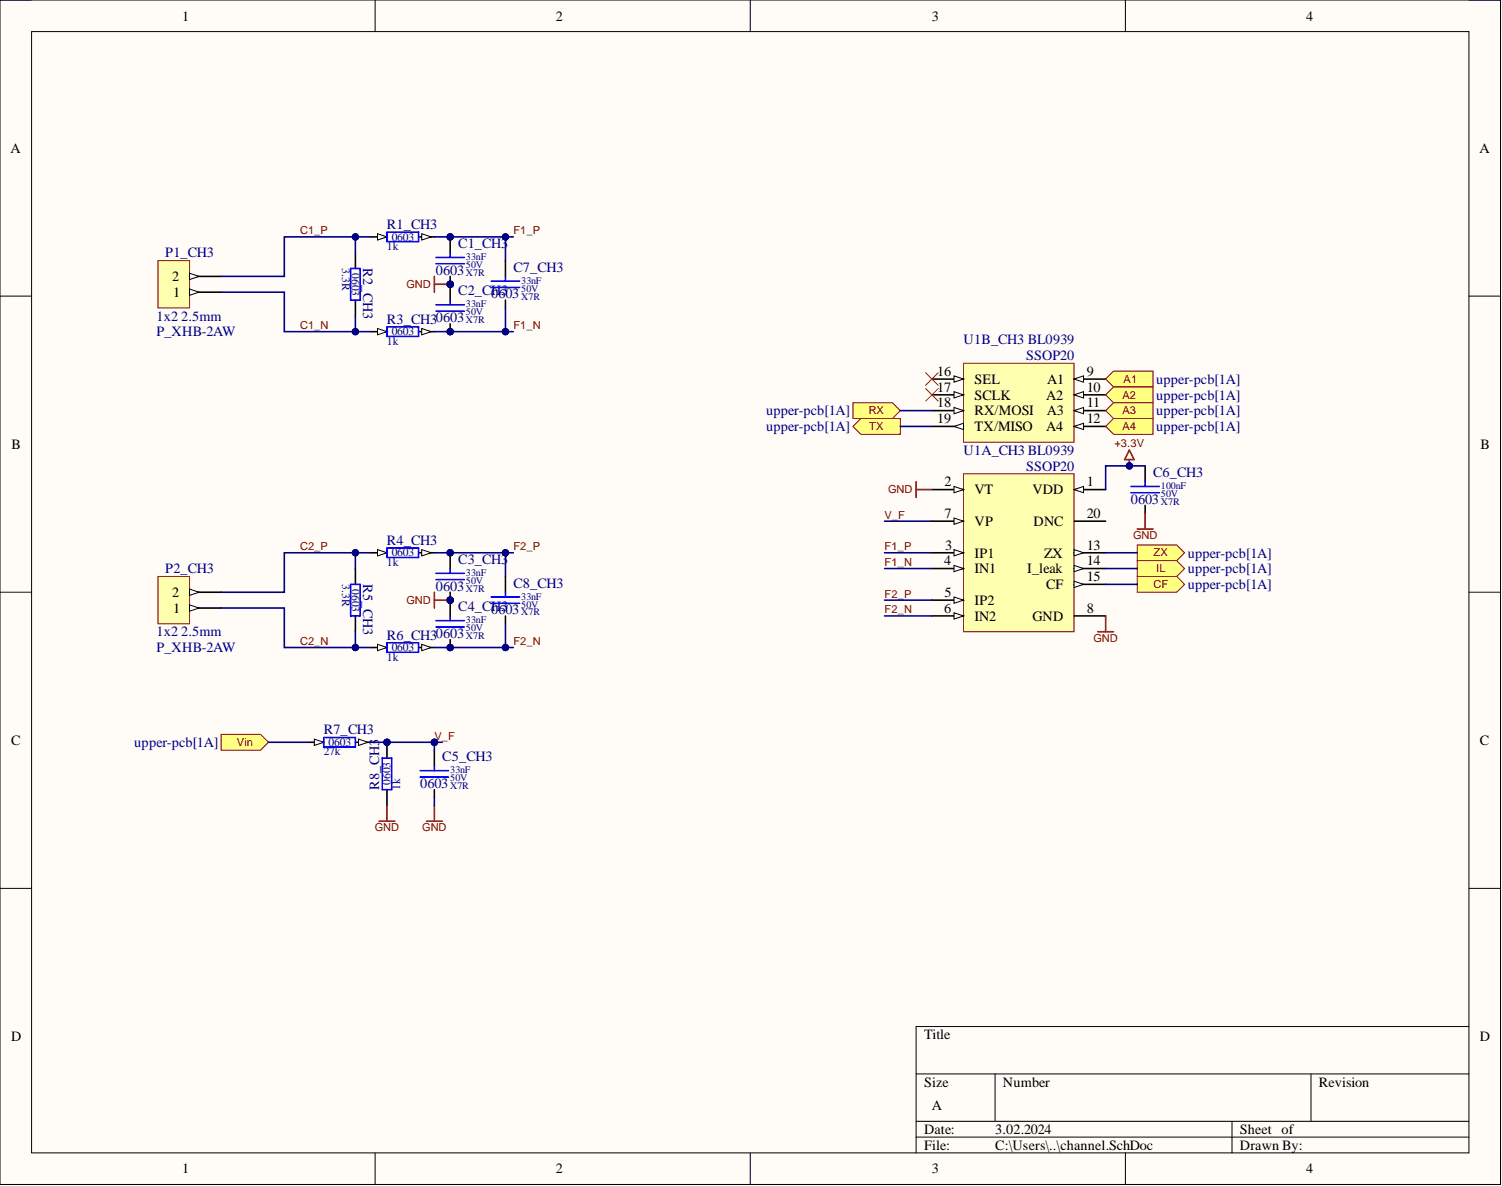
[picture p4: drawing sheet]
<svg xmlns="http://www.w3.org/2000/svg" width="241mm" height="190mm" viewBox="0 0 241 190" stroke-linecap="round" stroke-linejoin="round" font-family="sans-serif">
<defs><g id="words">
<g font-size="2.3">
<text x="29.3" y="3.3">1</text>
<text x="89.3" y="3.3">2</text>
<text x="149.7" y="3.3">3</text>
<text x="209.9" y="3.3">4</text>
<text x="1.7" y="24.5">A</text>
<text x="237.7" y="24.5">A</text>
<text x="27.7" y="45.2">2</text>
<text x="27.8" y="47.7">1</text>
<text x="150.6" y="60.4">16</text>
<text x="150.6" y="62.9">17</text>
<text x="150.6" y="65.4">18</text>
<text x="156.6" y="61.6">SEL</text>
<text x="156.6" y="64.2">SCLK</text>
<text x="168.1" y="64.2">A2</text>
<text x="168.2" y="61.6">A1</text>
<text x="174.6" y="60.4">9</text>
<text x="174.6" y="62.9">10</text>
<text x="174.6" y="65.4">11</text>
<text x="150.6" y="68">19</text>
<text x="156.6" y="66.7">RX/MOSI</text>
<text x="156.6" y="69.3">TX/MISO</text>
<text x="168.1" y="69.3">A4</text>
<text x="168.2" y="66.7">A3</text>
<text x="174.6" y="68">12</text>
<text x="1.9" y="72.1">B</text>
<text x="237.8" y="72.1">B</text>
<text x="151.7" y="78.1">2</text>
<text x="151.7" y="83.2">7</text>
<text x="156.6" y="79.4">VT</text>
<text x="165.9" y="79.4">VDD</text>
<text x="174.6" y="78.1">1</text>
<text x="174.6" y="83.2">20</text>
<text x="151.8" y="88.3">3</text>
<text x="156.6" y="89.5">IP1</text>
<text x="156.6" y="84.5">VP</text>
<text x="166" y="84.5">DNC</text>
<text x="167.7" y="89.5">ZX</text>
<text x="174.6" y="88.3">13</text>
<text x="27.7" y="95.9">2</text>
<text x="151.7" y="90.8">4</text>
<text x="151.7" y="95.9">5</text>
<text x="156.6" y="92.1">IN1</text>
<text x="165" y="92.1">I_leak</text>
<text x="168.1" y="94.6">CF</text>
<text x="174.6" y="90.8">14</text>
<text x="174.6" y="93.4">15</text>
<text x="27.8" y="98.4">1</text>
<text x="151.7" y="98.4">6</text>
<text x="156.6" y="97.2">IP2</text>
<text x="156.6" y="99.7">IN2</text>
<text x="165.9" y="99.7">GND</text>
<text x="174.6" y="98.4">8</text>
<text x="1.8" y="119.7">C</text>
<text x="237.8" y="119.7">C</text>
<text x="1.8" y="167.3">D</text>
<text x="148.4" y="166.9">Title</text>
<text x="237.8" y="167.3">D</text>
<text x="148.4" y="174.5">Size</text>
<text x="149.7" y="178.3">A</text>
<text x="161.1" y="174.5">Number</text>
<text x="211.9" y="174.5">Revision</text>
<text x="148.4" y="182.1">Date:</text>
<text x="148.4" y="184.7">File:</text>
<text x="159.9" y="182.1">3.02.2024</text>
<text x="159.9" y="184.7">C:\Users\..\channel.SchDoc</text>
<text x="199.2" y="182.1">Sheet of</text>
<text x="199.2" y="184.7">Drawn By:</text>
<text x="29.3" y="188.5">1</text>
<text x="89.3" y="188.5">2</text>
<text x="149.7" y="188.5">3</text>
<text x="209.9" y="188.5">4</text>
</g>
<g font-size="2.3" fill="#000080">
<text x="26.6" y="41.4">P1_CH3</text>
<text x="62.2" y="36.8">R1_CH3</text>
<text x="73.6" y="39.8">C1_CH3</text>
<text x="58.4" y="43.1" transform="rotate(90 58.4 43.1)">R2_CH3</text>
<text x="70" y="44.1">0603</text>
<text x="73.6" y="47.4">C2_C0603</text>
<text x="78.9" y="47.4">H3</text>
<text x="82.5" y="43.6">C7_CH3</text>
<text x="25.1" y="51.5">1x2</text>
<text x="29.1" y="51.5">2.5mm</text>
<text x="62.2" y="52">R3_CH30603</text>
<text x="25.1" y="54">P_XHB-2AW</text>
<text x="154.8" y="55.3">U1B_CH3 BL0939</text>
<text x="164.9" y="57.8">SSOP20</text>
<text x="185.7" y="61.6">upper-pcb[1A]</text>
<text x="185.7" y="64.2">upper-pcb[1A]</text>
<text x="123.1" y="66.7">upper-pcb[1A]</text>
<text x="123.1" y="69.3">upper-pcb[1A]</text>
<text x="185.7" y="66.7">upper-pcb[1A]</text>
<text x="185.7" y="69.3">upper-pcb[1A]</text>
<text x="154.8" y="73.1">U1A_CH3 BL0939</text>
<text x="164.9" y="75.6">SSOP20</text>
<text x="185.2" y="76.6">C6_CH3</text>
<text x="181.7" y="80.9">0603</text>
<text x="62.2" y="87.5">R4_CH3</text>
<text x="190.8" y="89.5">upper-pcb[1A]</text>
<text x="26.6" y="92.1">P2_CH3</text>
<text x="58.4" y="93.9" transform="rotate(90 58.4 93.9)">R5_CH3</text>
<text x="70" y="94.9">0603</text>
<text x="73.6" y="90.6">C3_CH3</text>
<text x="82.5" y="94.4">C8_CH3</text>
<text x="190.8" y="92.1">upper-pcb[1A]</text>
<text x="190.8" y="94.6">upper-pcb[1A]</text>
<text x="73.6" y="98.2">C4_C0603</text>
<text x="78.9" y="98.2">H3</text>
<text x="25.1" y="102.2">1x2</text>
<text x="25.1" y="104.8">P_XHB-2AW</text>
<text x="29.1" y="102.2">2.5mm</text>
<text x="62.2" y="102.7">R6_CH30603</text>
<text x="21.6" y="120">upper-pcb[1A]</text>
<text x="52" y="118">R7_CH3</text>
<text x="71.1" y="122.3">C5_CH3</text>
<text x="60.9" y="126.8" transform="rotate(-90 60.9 126.8)">R8_CH3</text>
<text x="67.5" y="126.6">0603</text>
</g>
<g font-size="1.9" fill="#000080">
<text x="62.2" y="40.2">1k</text>
<text x="62.9" y="38.6">0603</text>
<text x="55" y="43.1" transform="rotate(90 55 43.1)">3.3R</text>
<text x="56.5" y="43.9" transform="rotate(90 56.5 43.9)">0603</text>
<text x="62.9" y="53.9">0603</text>
<text x="62.2" y="55.4">1k</text>
<text x="62.9" y="89.4">0603</text>
<text x="55" y="93.9" transform="rotate(90 55 93.9)">3.3R</text>
<text x="56.5" y="94.6" transform="rotate(90 56.5 94.6)">0603</text>
<text x="62.2" y="90.9">1k</text>
<text x="62.2" y="106.1">1k</text>
<text x="62.9" y="104.6">0603</text>
<text x="52.8" y="119.8">0603</text>
<text x="52" y="121.3">27k</text>
<text x="62.8" y="126.1" transform="rotate(-90 62.8 126.1)">0603</text>
<text x="64.3" y="126.8" transform="rotate(-90 64.3 126.8)">1k</text>
</g>
<g font-size="1.8" fill="#800000">
<text x="48.2" y="37.6">C1_P</text>
<text x="82.5" y="37.6">F1_P</text>
<text x="65.3" y="46.3">GND</text>
<text x="48.2" y="52.9">C1_N</text>
<text x="82.5" y="52.9">F1_N</text>
<text x="180.3" y="64">A2</text>
<text x="180.5" y="61.5">A1</text>
<text x="139.6" y="66.5">RX</text>
<text x="139.6" y="69.1">TX</text>
<text x="179.1" y="71.9">+3.3V</text>
<text x="180.3" y="66.5">A3</text>
<text x="180.3" y="69.1">A4</text>
<text x="142.1" y="83.3">V_F</text>
<text x="142.7" y="79.2">GND</text>
<text x="48.2" y="88.4">C2_P</text>
<text x="82.5" y="88.4">F2_P</text>
<text x="142.1" y="88.4">F1_P</text>
<text x="182" y="86.6">GND</text>
<text x="185.3" y="89.4">ZX</text>
<text x="142.1" y="90.9">F1_N</text>
<text x="142.1" y="96">F2_P</text>
<text x="185.3" y="94.5">CF</text>
<text x="185.7" y="91.9">IL</text>
<text x="65.3" y="97">GND</text>
<text x="142.1" y="98.5">F2_N</text>
<text x="48.2" y="103.6">C2_N</text>
<text x="82.5" y="103.6">F2_N</text>
<text x="175.7" y="103.1">GND</text>
<text x="38.1" y="119.8">Vin</text>
<text x="69.8" y="118.8">V_F</text>
<text x="60.2" y="133.5">GND</text>
<text x="67.8" y="133.5">GND</text>
</g>
<g font-size="1.6" fill="#000080">
<text x="74.9" y="41.8">33nF</text>
<text x="74.9" y="44.3">X7R</text>
<text x="74.9" y="43">50V</text>
<text x="83.7" y="46.8">50V</text>
<text x="83.7" y="45.6">33nF</text>
<text x="74.9" y="51.9">X7R</text>
<text x="74.9" y="50.7">50V</text>
<text x="74.9" y="49.4">33nF</text>
<text x="83.7" y="48.1">X7R</text>
<text x="186.5" y="81.1">X7R</text>
<text x="186.5" y="79.8">50V</text>
<text x="186.5" y="78.6">100nF</text>
<text x="74.9" y="95">X7R</text>
<text x="74.9" y="93.8">50V</text>
<text x="74.9" y="92.5">33nF</text>
<text x="74.9" y="101.4">50V</text>
<text x="74.9" y="100.1">33nF</text>
<text x="83.7" y="98.8">X7R</text>
<text x="83.7" y="97.6">50V</text>
<text x="83.7" y="96.3">33nF</text>
<text x="74.9" y="102.7">X7R</text>
<text x="72.3" y="125.5">50V</text>
<text x="72.3" y="124.2">33nF</text>
<text x="72.3" y="126.8">X7R</text>
</g>
</g></defs>
<path d="M0 0h241.1v190.3h-241.1z" fill-rule="evenodd" fill="#fffcf8"/>
<path d="M0 0h241.1v190.3h-241.1z" fill="none" stroke="#000" stroke-width=".16"/>
<path d="M5.1 5.1h230.9v180.1h-230.9z" fill-rule="evenodd" fill="#fffcf8"/>
<g fill="none" stroke="#000" stroke-width=".16">
<path d="M0 0h5.1M5.1 5.1h230.9v180.1h-230.9zM60.3 0v5.1M120.5 0v5.1M180.8 0v5.1M236 0h5.1v5.1M0 47.6h5.1M236 47.6h5.1M0 95.1h5.1M236 95.1h5.1M0 142.7h5.1M236 142.7h5.1"/>
<path d="M147.2 172.5h88.8M159.9 172.5v7.6M210.6 172.5v7.6M236 164.9h-88.8v20.3M60.3 185.2v5.1M120.5 185.2v5.1M147.2 180.1h88.8M147.2 182.6h88.8M180.8 185.2v5.1M197.9 180.1v5.1M241.1 185.2v5.1"/>
</g>
<path d="M59.6 38.1h2.6M57.1 40.6v2.5M57.1 48.2v2.5" fill="none" stroke="#000" stroke-width=".25"/>
<path d="M56.3 43.1h1.6v5.1h-1.6z" fill="none" stroke="#00f" stroke-width=".25"/>
<path d="M60.6 37.5l1.6 .6-1.6 .5z" fill="#f8fcff"/>
<path d="M60.6 37.5l1.6 .6-1.6 .5z" fill="none" stroke="#000" stroke-width=".16"/>
<path d="M67.2 37.3h-5v1.5h5" fill="none" stroke="#00f" stroke-width=".25"/>
<path d="M67.2 38.1h2.6" fill="none" stroke="#000" stroke-width=".25"/>
<path d="M67.8 37.5l1.5 .6-1.5 .5z" fill="#f8fcff"/>
<path d="M67.8 37.5l1.5 .6-1.5 .5z" fill="none" stroke="#000" stroke-width=".16"/>
<path d="M67.2 37.3v1.5" fill="none" stroke="#00f" stroke-width=".25"/>
<path d="M59.6 53.3h2.6" fill="none" stroke="#000" stroke-width=".25"/>
<path d="M60.6 52.8l1.6 .5-1.6 .5z" fill="#f8fcff"/>
<path d="M60.6 52.8l1.6 .5-1.6 .5z" fill="none" stroke="#000" stroke-width=".16"/>
<path d="M67.2 52.5h-5v1.5h5" fill="none" stroke="#00f" stroke-width=".25"/>
<path d="M67.2 53.3h2.6" fill="none" stroke="#000" stroke-width=".25"/>
<path d="M67.8 52.8l1.5 .5-1.5 .5z" fill="#f8fcff"/>
<path d="M67.8 52.8l1.5 .5-1.5 .5z" fill="none" stroke="#000" stroke-width=".16"/>
<path d="M67.2 52.5v1.5" fill="none" stroke="#00f" stroke-width=".25"/>
<circle cx="72.3" cy="38.1" r=".51" fill="#000080"/>
<circle cx="72.3" cy="38.1" r=".51" fill="none" stroke="#000080" stroke-width=".16"/>
<circle cx="72.3" cy="45.7" r=".51" fill="#000080"/>
<circle cx="72.3" cy="45.7" r=".51" fill="none" stroke="#000080" stroke-width=".16"/>
<path d="M72.3 38.1v2.5" fill="none" stroke="#000" stroke-width=".25"/>
<circle cx="72.3" cy="38.1" r=".51" fill="#000080"/>
<circle cx="72.3" cy="38.1" r=".51" fill="none" stroke="#000080" stroke-width=".16"/>
<path d="M72.3 44.4v1.3" fill="none" stroke="#000" stroke-width=".25"/>
<circle cx="72.3" cy="45.7" r=".51" fill="#000080"/>
<circle cx="72.3" cy="45.7" r=".51" fill="none" stroke="#000080" stroke-width=".16"/>
<path d="M70 42.4h4.6M70 41.4h4.6M72.3 40.6v.8" fill="none" stroke="#00f" stroke-width=".25"/>
<circle cx="72.3" cy="45.7" r=".51" fill="#000080"/>
<circle cx="72.3" cy="45.7" r=".51" fill="none" stroke="#000080" stroke-width=".16"/>
<circle cx="72.3" cy="53.3" r=".51" fill="#000080"/>
<circle cx="72.3" cy="53.3" r=".51" fill="none" stroke="#000080" stroke-width=".16"/>
<path d="M72.3 45.7v2.5" fill="none" stroke="#000" stroke-width=".25"/>
<circle cx="72.3" cy="45.7" r=".51" fill="#000080"/>
<circle cx="72.3" cy="45.7" r=".51" fill="none" stroke="#000080" stroke-width=".16"/>
<path d="M72.3 52v1.3" fill="none" stroke="#000" stroke-width=".25"/>
<circle cx="72.3" cy="53.3" r=".51" fill="#000080"/>
<circle cx="72.3" cy="53.3" r=".51" fill="none" stroke="#000080" stroke-width=".16"/>
<path d="M70 50h4.6M70 49h4.6M72.3 48.2v.8" fill="none" stroke="#00f" stroke-width=".25"/>
<path d="M69.8 44.4v2.5M69.8 45.7h2.5" fill="none" stroke="#800000" stroke-width=".25"/>
<circle cx="72.3" cy="45.7" r=".51" fill="#000080"/>
<circle cx="72.3" cy="45.7" r=".51" fill="none" stroke="#000080" stroke-width=".16"/>
<path d="M57.1 91.3v2.6M57.1 98.9v2.6M59.6 88.8h2.6" fill="none" stroke="#000" stroke-width=".25"/>
<path d="M56.3 93.9h1.6v5h-1.6z" fill="none" stroke="#00f" stroke-width=".25"/>
<path d="M60.6 88.3l1.6 .5-1.6 .5z" fill="#f8fcff"/>
<path d="M60.6 88.3l1.6 .5-1.6 .5z" fill="none" stroke="#000" stroke-width=".16"/>
<path d="M67.2 88h-5v1.5h5" fill="none" stroke="#00f" stroke-width=".25"/>
<path d="M67.2 88.8h2.6" fill="none" stroke="#000" stroke-width=".25"/>
<path d="M67.8 88.3l1.5 .5-1.5 .5z" fill="#f8fcff"/>
<path d="M67.8 88.3l1.5 .5-1.5 .5z" fill="none" stroke="#000" stroke-width=".16"/>
<path d="M67.2 88v1.5" fill="none" stroke="#00f" stroke-width=".25"/>
<path d="M59.6 104h2.6" fill="none" stroke="#000" stroke-width=".25"/>
<path d="M60.6 103.5l1.6 .5-1.6 .5z" fill="#f8fcff"/>
<path d="M60.6 103.5l1.6 .5-1.6 .5z" fill="none" stroke="#000" stroke-width=".16"/>
<path d="M67.2 103.2h-5v1.6h5" fill="none" stroke="#00f" stroke-width=".25"/>
<path d="M67.2 104h2.6" fill="none" stroke="#000" stroke-width=".25"/>
<path d="M67.8 103.5l1.5 .5-1.5 .5z" fill="#f8fcff"/>
<path d="M67.8 103.5l1.5 .5-1.5 .5z" fill="none" stroke="#000" stroke-width=".16"/>
<path d="M67.2 103.2v1.6" fill="none" stroke="#00f" stroke-width=".25"/>
<circle cx="72.3" cy="88.8" r=".51" fill="#000080"/>
<circle cx="72.3" cy="88.8" r=".51" fill="none" stroke="#000080" stroke-width=".16"/>
<circle cx="72.3" cy="96.4" r=".51" fill="#000080"/>
<circle cx="72.3" cy="96.4" r=".51" fill="none" stroke="#000080" stroke-width=".16"/>
<path d="M72.3 88.8v2.5" fill="none" stroke="#000" stroke-width=".25"/>
<circle cx="72.3" cy="88.8" r=".51" fill="#000080"/>
<circle cx="72.3" cy="88.8" r=".51" fill="none" stroke="#000080" stroke-width=".16"/>
<path d="M72.3 95.1v1.3" fill="none" stroke="#000" stroke-width=".25"/>
<circle cx="72.3" cy="96.4" r=".51" fill="#000080"/>
<circle cx="72.3" cy="96.4" r=".51" fill="none" stroke="#000080" stroke-width=".16"/>
<path d="M70 93.1h4.6M70 92.1h4.6M72.3 91.3v.8" fill="none" stroke="#00f" stroke-width=".25"/>
<circle cx="72.3" cy="96.4" r=".51" fill="#000080"/>
<circle cx="72.3" cy="96.4" r=".51" fill="none" stroke="#000080" stroke-width=".16"/>
<circle cx="72.3" cy="104" r=".51" fill="#000080"/>
<circle cx="72.3" cy="104" r=".51" fill="none" stroke="#000080" stroke-width=".16"/>
<path d="M72.3 96.4v2.5" fill="none" stroke="#000" stroke-width=".25"/>
<circle cx="72.3" cy="96.4" r=".51" fill="#000080"/>
<circle cx="72.3" cy="96.4" r=".51" fill="none" stroke="#000080" stroke-width=".16"/>
<path d="M72.3 102.7v1.3" fill="none" stroke="#000" stroke-width=".25"/>
<circle cx="72.3" cy="104" r=".51" fill="#000080"/>
<circle cx="72.3" cy="104" r=".51" fill="none" stroke="#000080" stroke-width=".16"/>
<path d="M70 99.7h4.6M72.3 98.9v.8M70 100.7h4.6" fill="none" stroke="#00f" stroke-width=".25"/>
<path d="M69.8 95.1v2.6M69.8 96.4h2.5" fill="none" stroke="#800000" stroke-width=".25"/>
<circle cx="72.3" cy="96.4" r=".51" fill="#000080"/>
<circle cx="72.3" cy="96.4" r=".51" fill="none" stroke="#000080" stroke-width=".16"/>
<path d="M49.5 119.2h2.5" fill="none" stroke="#000" stroke-width=".25"/>
<path d="M50.5 118.7l1.5 .5-1.5 .5z" fill="#f8fcff"/>
<path d="M50.5 118.7l1.5 .5-1.5 .5z" fill="none" stroke="#000" stroke-width=".16"/>
<path d="M57.1 118.5h-5.1v1.5h5.1" fill="none" stroke="#00f" stroke-width=".25"/>
<path d="M57.1 119.2h2.5" fill="none" stroke="#000" stroke-width=".25"/>
<path d="M57.6 118.7l1.5 .5-1.5 .5z" fill="#f8fcff"/>
<path d="M57.6 118.7l1.5 .5-1.5 .5z" fill="none" stroke="#000" stroke-width=".16"/>
<path d="M57.1 118.5v1.5" fill="none" stroke="#00f" stroke-width=".25"/>
<circle cx="62.2" cy="119.2" r=".51" fill="#000080"/>
<circle cx="62.2" cy="119.2" r=".51" fill="none" stroke="#000080" stroke-width=".16"/>
<path d="M62.2 119.2v2.6M62.2 126.8v2.6" fill="none" stroke="#000" stroke-width=".25"/>
<circle cx="62.2" cy="119.2" r=".51" fill="#000080"/>
<circle cx="62.2" cy="119.2" r=".51" fill="none" stroke="#000080" stroke-width=".16"/>
<path d="M78.9 46.2h4.6M78.9 45.2h4.6M81.2 44.4v.8M78.9 96.9h4.6M78.9 95.9h4.6M81.2 95.1v.8M61.4 121.8h1.5v5h-1.5zM67.5 124.8h4.6M67.5 123.8h4.6M69.8 123v.8" fill="none" stroke="#00f" stroke-width=".25"/>
<path d="M81.2 41.9v2.5M81.2 48.2v1.3M81.2 92.6v2.5M81.2 98.9v1.3M69.8 120.5v2.5M69.8 126.8v1.3" fill="none" stroke="#000" stroke-width=".25"/>
<path d="M60.9 131.9h2.5M62.2 129.4v2.5M68.5 131.9h2.6M69.8 129.4v2.5" fill="none" stroke="#800000" stroke-width=".25"/>
<path d="M154.8 76.1h17.8v25.4h-17.8z" fill-rule="evenodd" fill="#ffffb0"/>
<path d="M154.8 76.1h17.8v25.4h-17.8z" fill="none" stroke="#800000" stroke-width=".16"/>
<path d="M172.6 78.6h5" fill="none" stroke="#000" stroke-width=".25"/>
<path d="M172.6 78.6l1.5-.5v1z" fill="#f8fcff"/>
<path d="M172.6 78.6l1.5-.5v1z" fill="none" stroke="#000" stroke-width=".16"/>
<path d="M149.7 78.6h5.1" fill="none" stroke="#000" stroke-width=".25"/>
<path d="M153.3 78.1l1.5 .5-1.5 .5z" fill="#f8fcff"/>
<path d="M153.3 78.1l1.5 .5-1.5 .5z" fill="none" stroke="#000" stroke-width=".16"/>
<path d="M149.7 88.8h5.1" fill="none" stroke="#000" stroke-width=".25"/>
<path d="M153.3 88.3l1.5 .5-1.5 .5z" fill="#f8fcff"/>
<path d="M153.3 88.3l1.5 .5-1.5 .5z" fill="none" stroke="#000" stroke-width=".16"/>
<path d="M149.7 91.3h5.1" fill="none" stroke="#000" stroke-width=".25"/>
<path d="M153.3 90.8l1.5 .5-1.5 .5z" fill="#f8fcff"/>
<path d="M153.3 90.8l1.5 .5-1.5 .5z" fill="none" stroke="#000" stroke-width=".16"/>
<path d="M149.7 96.4h5.1" fill="none" stroke="#000" stroke-width=".25"/>
<path d="M153.3 95.9l1.5 .5-1.5 .5z" fill="#f8fcff"/>
<path d="M153.3 95.9l1.5 .5-1.5 .5z" fill="none" stroke="#000" stroke-width=".16"/>
<path d="M149.7 98.9h5.1" fill="none" stroke="#000" stroke-width=".25"/>
<path d="M153.3 98.4l1.5 .5-1.5 .5z" fill="#f8fcff"/>
<path d="M153.3 98.4l1.5 .5-1.5 .5z" fill="none" stroke="#000" stroke-width=".16"/>
<path d="M149.7 83.7h5.1" fill="none" stroke="#000" stroke-width=".25"/>
<path d="M153.3 83.2l1.5 .5-1.5 .5z" fill="#f8fcff"/>
<path d="M153.3 83.2l1.5 .5-1.5 .5z" fill="none" stroke="#000" stroke-width=".16"/>
<path d="M172.6 98.9h5M172.6 91.3h5" fill="none" stroke="#000" stroke-width=".25"/>
<path d="M172.6 90.8l1.5 .5-1.5 .5z" fill="#f8fcff"/>
<path d="M172.6 90.8l1.5 .5-1.5 .5z" fill="none" stroke="#000" stroke-width=".16"/>
<path d="M172.6 88.8h5" fill="none" stroke="#000" stroke-width=".25"/>
<path d="M172.6 88.3l1.5 .5-1.5 .5z" fill="#f8fcff"/>
<path d="M172.6 88.3l1.5 .5-1.5 .5z" fill="none" stroke="#000" stroke-width=".16"/>
<path d="M172.6 93.9h5" fill="none" stroke="#000" stroke-width=".25"/>
<path d="M172.6 93.4l1.5 .5-1.5 .5z" fill="#f8fcff"/>
<path d="M172.6 93.4l1.5 .5-1.5 .5z" fill="none" stroke="#000" stroke-width=".16"/>
<path d="M172.6 83.7h5" fill="none" stroke="#000" stroke-width=".25"/>
<path d="M154.8 58.3h17.8v12.7h-17.8z" fill-rule="evenodd" fill="#ffffb0"/>
<path d="M154.8 58.3h17.8v12.7h-17.8z" fill="none" stroke="#800000" stroke-width=".16"/>
<path d="M172.6 60.9h5" fill="none" stroke="#000" stroke-width=".25"/>
<path d="M172.6 60.9l1.5-.5v1z" fill="#f8fcff"/>
<path d="M172.6 60.9l1.5-.5v1z" fill="none" stroke="#000" stroke-width=".16"/>
<path d="M172.6 63.4h5" fill="none" stroke="#000" stroke-width=".25"/>
<path d="M172.6 63.4l1.5-.5v1z" fill="#f8fcff"/>
<path d="M172.6 63.4l1.5-.5v1z" fill="none" stroke="#000" stroke-width=".16"/>
<path d="M172.6 66h5" fill="none" stroke="#000" stroke-width=".25"/>
<path d="M172.6 66l1.5-.6v1.1z" fill="#f8fcff"/>
<path d="M172.6 66l1.5-.6v1.1z" fill="none" stroke="#000" stroke-width=".16"/>
<path d="M172.6 68.5h5" fill="none" stroke="#000" stroke-width=".25"/>
<path d="M172.6 68.5l1.5-.5v1z" fill="#f8fcff"/>
<path d="M172.6 68.5l1.5-.5v1z" fill="none" stroke="#000" stroke-width=".16"/>
<path d="M149.7 60.9h5.1" fill="none" stroke="#000" stroke-width=".25"/>
<path d="M153.3 60.4l1.5 .5-1.5 .5z" fill="#f8fcff"/>
<path d="M153.3 60.4l1.5 .5-1.5 .5z" fill="none" stroke="#000" stroke-width=".16"/>
<path d="M149.7 63.4h5.1" fill="none" stroke="#000" stroke-width=".25"/>
<path d="M153.3 62.9l1.5 .5-1.5 .5z" fill="#f8fcff"/>
<path d="M153.3 62.9l1.5 .5-1.5 .5z" fill="none" stroke="#000" stroke-width=".16"/>
<path d="M149.7 66h5.1" fill="none" stroke="#000" stroke-width=".25"/>
<path d="M153.3 65.4l1.5 .6-1.5 .5z" fill="#f8fcff"/>
<path d="M153.3 65.4l1.5 .6-1.5 .5z" fill="none" stroke="#000" stroke-width=".16"/>
<path d="M149.7 68.5h5.1" fill="none" stroke="#000" stroke-width=".25"/>
<path d="M153.3 68.5l1.5-.5v1z" fill="#f8fcff"/>
<path d="M153.3 68.5l1.5-.5v1z" fill="none" stroke="#000" stroke-width=".16"/>
<path d="M147.2 77.4v2.5M147.2 78.6h2.5M177.6 98.9v2.6M182.7 85h2.5M184 82.4v2.6M176.4 101.5h2.5" fill="none" stroke="#800000" stroke-width=".25"/>
<path d="M184 74.8v2.6M184 81.2v1.2" fill="none" stroke="#000" stroke-width=".25"/>
<path d="M181.7 79.1h4.6M181.7 78.1h4.6M184 77.4v.7" fill="none" stroke="#00f" stroke-width=".25"/>
<path d="M148.7 62.4l2 2M150.7 62.4l-2 2" fill="none" stroke="#f00" stroke-width=".16"/>
<circle cx="69.8" cy="119.2" r=".51" fill="#000080"/>
<circle cx="69.8" cy="119.2" r=".51" fill="none" stroke="#000080" stroke-width=".16"/>
<path d="M35.5 118h6.4l1.2 1.2-1.2 1.3h-6.4z" fill-rule="evenodd" fill="#ffff80"/>
<path d="M35.5 118h6.4l1.2 1.2-1.2 1.3h-6.4z" fill="none" stroke="#800000" stroke-width=".16"/>
<path d="M182.7 87.5h6.3l1.3 1.3-1.3 1.3h-6.3z" fill-rule="evenodd" fill="#ffff80"/>
<path d="M182.7 87.5h6.3l1.3 1.3-1.3 1.3h-6.3z" fill="none" stroke="#800000" stroke-width=".16"/>
<path d="M182.7 90.1h6.3l1.3 1.2-1.3 1.3h-6.3z" fill-rule="evenodd" fill="#ffff80"/>
<path d="M182.7 90.1h6.3l1.3 1.2-1.3 1.3h-6.3z" fill="none" stroke="#800000" stroke-width=".16"/>
<path d="M182.7 92.6h6.3l1.3 1.3-1.3 1.2h-6.3z" fill-rule="evenodd" fill="#ffff80"/>
<path d="M182.7 92.6h6.3l1.3 1.3-1.3 1.2h-6.3z" fill="none" stroke="#800000" stroke-width=".16"/>
<path d="M181.4 72.3l.8 1.5h-1.5zM181.4 73.8v1" fill="none" stroke="#800000" stroke-width=".25"/>
<circle cx="181.4" cy="74.8" r=".51" fill="#000080"/>
<circle cx="181.4" cy="74.8" r=".51" fill="none" stroke="#000080" stroke-width=".16"/>
<path d="M177.6 60.9l1.3-1.3h6.3v2.6h-6.3z" fill-rule="evenodd" fill="#ffff80"/>
<path d="M177.6 60.9l1.3-1.3h6.3v2.6h-6.3z" fill="none" stroke="#800000" stroke-width=".16"/>
<path d="M177.6 63.4l1.3-1.2h6.3v2.5h-6.3z" fill-rule="evenodd" fill="#ffff80"/>
<path d="M177.6 63.4l1.3-1.2h6.3v2.5h-6.3z" fill="none" stroke="#800000" stroke-width=".16"/>
<path d="M177.6 66l1.3-1.3h6.3v2.5h-6.3z" fill-rule="evenodd" fill="#ffff80"/>
<path d="M177.6 66l1.3-1.3h6.3v2.5h-6.3z" fill="none" stroke="#800000" stroke-width=".16"/>
<path d="M177.6 68.5l1.3-1.3h6.3v2.6h-6.3z" fill-rule="evenodd" fill="#ffff80"/>
<path d="M177.6 68.5l1.3-1.3h6.3v2.6h-6.3z" fill="none" stroke="#800000" stroke-width=".16"/>
<path d="M137 64.7h6.4l1.2 1.3-1.2 1.2h-6.4z" fill-rule="evenodd" fill="#ffff80"/>
<path d="M137 64.7h6.4l1.2 1.3-1.2 1.2h-6.4z" fill="none" stroke="#800000" stroke-width=".16"/>
<path d="M137 68.5l1.3-1.3h6.3v2.6h-6.3z" fill-rule="evenodd" fill="#ffff80"/>
<path d="M137 68.5l1.3-1.3h6.3v2.6h-6.3z" fill="none" stroke="#800000" stroke-width=".16"/>
<path d="M148.7 59.9l2 2M150.7 59.9l-2 2" fill="none" stroke="#f00" stroke-width=".16"/>
<path d="M25.4 41.9h5.1v7.6h-5.1z" fill-rule="evenodd" fill="#ffffb0"/>
<path d="M25.4 41.9h5.1v7.6h-5.1z" fill="none" stroke="#800000" stroke-width=".16"/>
<path d="M30.5 46.9h5" fill="none" stroke="#000" stroke-width=".25"/>
<path d="M30.5 46.4l1.5 .5-1.5 .5z" fill="#f8fcff"/>
<path d="M30.5 46.4l1.5 .5-1.5 .5z" fill="none" stroke="#000" stroke-width=".16"/>
<path d="M30.5 44.4h5" fill="none" stroke="#000" stroke-width=".25"/>
<path d="M30.5 43.9l1.5 .5-1.5 .5z" fill="#f8fcff"/>
<path d="M30.5 43.9l1.5 .5-1.5 .5z" fill="none" stroke="#000" stroke-width=".16"/>
<path d="M57.1 38.1v2.5" fill="none" stroke="#000080" stroke-width=".25"/>
<circle cx="57.1" cy="38.1" r=".51" fill="#000080"/>
<circle cx="57.1" cy="38.1" r=".51" fill="none" stroke="#000080" stroke-width=".16"/>
<path d="M57.1 50.7v2.6" fill="none" stroke="#000080" stroke-width=".25"/>
<circle cx="57.1" cy="53.3" r=".51" fill="#000080"/>
<circle cx="57.1" cy="53.3" r=".51" fill="none" stroke="#000080" stroke-width=".16"/>
<path d="M57.1 88.8v2.5" fill="none" stroke="#000080" stroke-width=".25"/>
<circle cx="57.1" cy="88.8" r=".51" fill="#000080"/>
<circle cx="57.1" cy="88.8" r=".51" fill="none" stroke="#000080" stroke-width=".16"/>
<path d="M57.1 101.5v2.5" fill="none" stroke="#000080" stroke-width=".25"/>
<circle cx="57.1" cy="104" r=".51" fill="#000080"/>
<circle cx="57.1" cy="104" r=".51" fill="none" stroke="#000080" stroke-width=".16"/>
<path d="M59.6 119.2h10.2v1.3" fill="none" stroke="#000080" stroke-width=".25"/>
<circle cx="62.2" cy="119.2" r=".51" fill="#000080"/>
<circle cx="62.2" cy="119.2" r=".51" fill="none" stroke="#000080" stroke-width=".16"/>
<circle cx="69.8" cy="119.2" r=".51" fill="#000080"/>
<circle cx="69.8" cy="119.2" r=".51" fill="none" stroke="#000080" stroke-width=".16"/>
<path d="M81.2 49.5v3.8M43.1 119.2h6.4M69.8 128.1v1.3" fill="none" stroke="#000080" stroke-width=".25"/>
<circle cx="81.2" cy="53.3" r=".51" fill="#000080"/>
<circle cx="81.2" cy="53.3" r=".51" fill="none" stroke="#000080" stroke-width=".16"/>
<path d="M81.2 38.1v3.8" fill="none" stroke="#000080" stroke-width=".25"/>
<circle cx="81.2" cy="38.1" r=".51" fill="#000080"/>
<circle cx="81.2" cy="38.1" r=".51" fill="none" stroke="#000080" stroke-width=".16"/>
<path d="M69.8 88.8h11.4" fill="none" stroke="#000080" stroke-width=".25"/>
<circle cx="72.3" cy="88.8" r=".51" fill="#000080"/>
<circle cx="72.3" cy="88.8" r=".51" fill="none" stroke="#000080" stroke-width=".16"/>
<circle cx="81.2" cy="88.8" r=".51" fill="#000080"/>
<circle cx="81.2" cy="88.8" r=".51" fill="none" stroke="#000080" stroke-width=".16"/>
<path d="M82.5 88.8h-1.3v3.8" fill="none" stroke="#000080" stroke-width=".25"/>
<circle cx="81.2" cy="88.8" r=".51" fill="#000080"/>
<circle cx="81.2" cy="88.8" r=".51" fill="none" stroke="#000080" stroke-width=".16"/>
<path d="M81.2 100.2v3.8" fill="none" stroke="#000080" stroke-width=".25"/>
<circle cx="81.2" cy="104" r=".51" fill="#000080"/>
<circle cx="81.2" cy="104" r=".51" fill="none" stroke="#000080" stroke-width=".16"/>
<path d="M184 74.8h-6.4v3.8M142.1 91.3h7.6M142.1 88.8h7.6M142.1 98.9h7.6M142.1 96.4h7.6M142.1 83.7h7.6" fill="none" stroke="#000080" stroke-width=".25"/>
<circle cx="181.4" cy="74.8" r=".51" fill="#000080"/>
<circle cx="181.4" cy="74.8" r=".51" fill="none" stroke="#000080" stroke-width=".16"/>
<path d="M69.8 53.3h12.7M144.6 66h5.1M144.6 68.5h5.1M177.6 88.8h5.1M177.6 93.9h5.1" fill="none" stroke="#000080" stroke-width=".25"/>
<circle cx="72.3" cy="53.3" r=".51" fill="#000080"/>
<circle cx="72.3" cy="53.3" r=".51" fill="none" stroke="#000080" stroke-width=".16"/>
<circle cx="81.2" cy="53.3" r=".51" fill="#000080"/>
<circle cx="81.2" cy="53.3" r=".51" fill="none" stroke="#000080" stroke-width=".16"/>
<path d="M69.8 38.1h12.7" fill="none" stroke="#000080" stroke-width=".25"/>
<circle cx="72.3" cy="38.1" r=".51" fill="#000080"/>
<circle cx="72.3" cy="38.1" r=".51" fill="none" stroke="#000080" stroke-width=".16"/>
<circle cx="81.2" cy="38.1" r=".51" fill="#000080"/>
<circle cx="81.2" cy="38.1" r=".51" fill="none" stroke="#000080" stroke-width=".16"/>
<path d="M69.8 104h12.7" fill="none" stroke="#000080" stroke-width=".25"/>
<circle cx="72.3" cy="104" r=".51" fill="#000080"/>
<circle cx="72.3" cy="104" r=".51" fill="none" stroke="#000080" stroke-width=".16"/>
<circle cx="81.2" cy="104" r=".51" fill="#000080"/>
<circle cx="81.2" cy="104" r=".51" fill="none" stroke="#000080" stroke-width=".16"/>
<path d="M59.6 88.8h-13.9v6.3h-10.2M177.6 91.3h5.1" fill="none" stroke="#000080" stroke-width=".25"/>
<circle cx="57.1" cy="88.8" r=".51" fill="#000080"/>
<circle cx="57.1" cy="88.8" r=".51" fill="none" stroke="#000080" stroke-width=".16"/>
<path d="M35.5 97.7h10.2v6.3h13.9" fill="none" stroke="#000080" stroke-width=".25"/>
<circle cx="57.1" cy="104" r=".51" fill="#000080"/>
<circle cx="57.1" cy="104" r=".51" fill="none" stroke="#000080" stroke-width=".16"/>
<path d="M35.5 46.9h10.2v6.4h13.9" fill="none" stroke="#000080" stroke-width=".25"/>
<circle cx="57.1" cy="53.3" r=".51" fill="#000080"/>
<circle cx="57.1" cy="53.3" r=".51" fill="none" stroke="#000080" stroke-width=".16"/>
<path d="M59.6 38.1h-13.9v6.3h-10.2" fill="none" stroke="#000080" stroke-width=".25"/>
<circle cx="57.1" cy="38.1" r=".51" fill="#000080"/>
<circle cx="57.1" cy="38.1" r=".51" fill="none" stroke="#000080" stroke-width=".16"/>
<path d="M25.4 92.6h5.1v7.6h-5.1z" fill-rule="evenodd" fill="#ffffb0"/>
<path d="M25.4 92.6h5.1v7.6h-5.1z" fill="none" stroke="#800000" stroke-width=".16"/>
<path d="M30.5 97.7h5" fill="none" stroke="#000" stroke-width=".25"/>
<path d="M30.5 97.2l1.5 .5-1.5 .5z" fill="#f8fcff"/>
<path d="M30.5 97.2l1.5 .5-1.5 .5z" fill="none" stroke="#000" stroke-width=".16"/>
<path d="M30.5 95.1h5" fill="none" stroke="#000" stroke-width=".25"/>
<path d="M30.5 94.6l1.5 .5-1.5 .5z" fill="#f8fcff"/>
<path d="M30.5 94.6l1.5 .5-1.5 .5z" fill="none" stroke="#000" stroke-width=".16"/>
<path d="M69.8 119.2h1.3" fill="none" stroke="#000080" stroke-width=".25"/>
<circle cx="69.8" cy="119.2" r=".51" fill="#000080"/>
<circle cx="69.8" cy="119.2" r=".51" fill="none" stroke="#000080" stroke-width=".16"/>
<use href="#words"/>
</svg>
